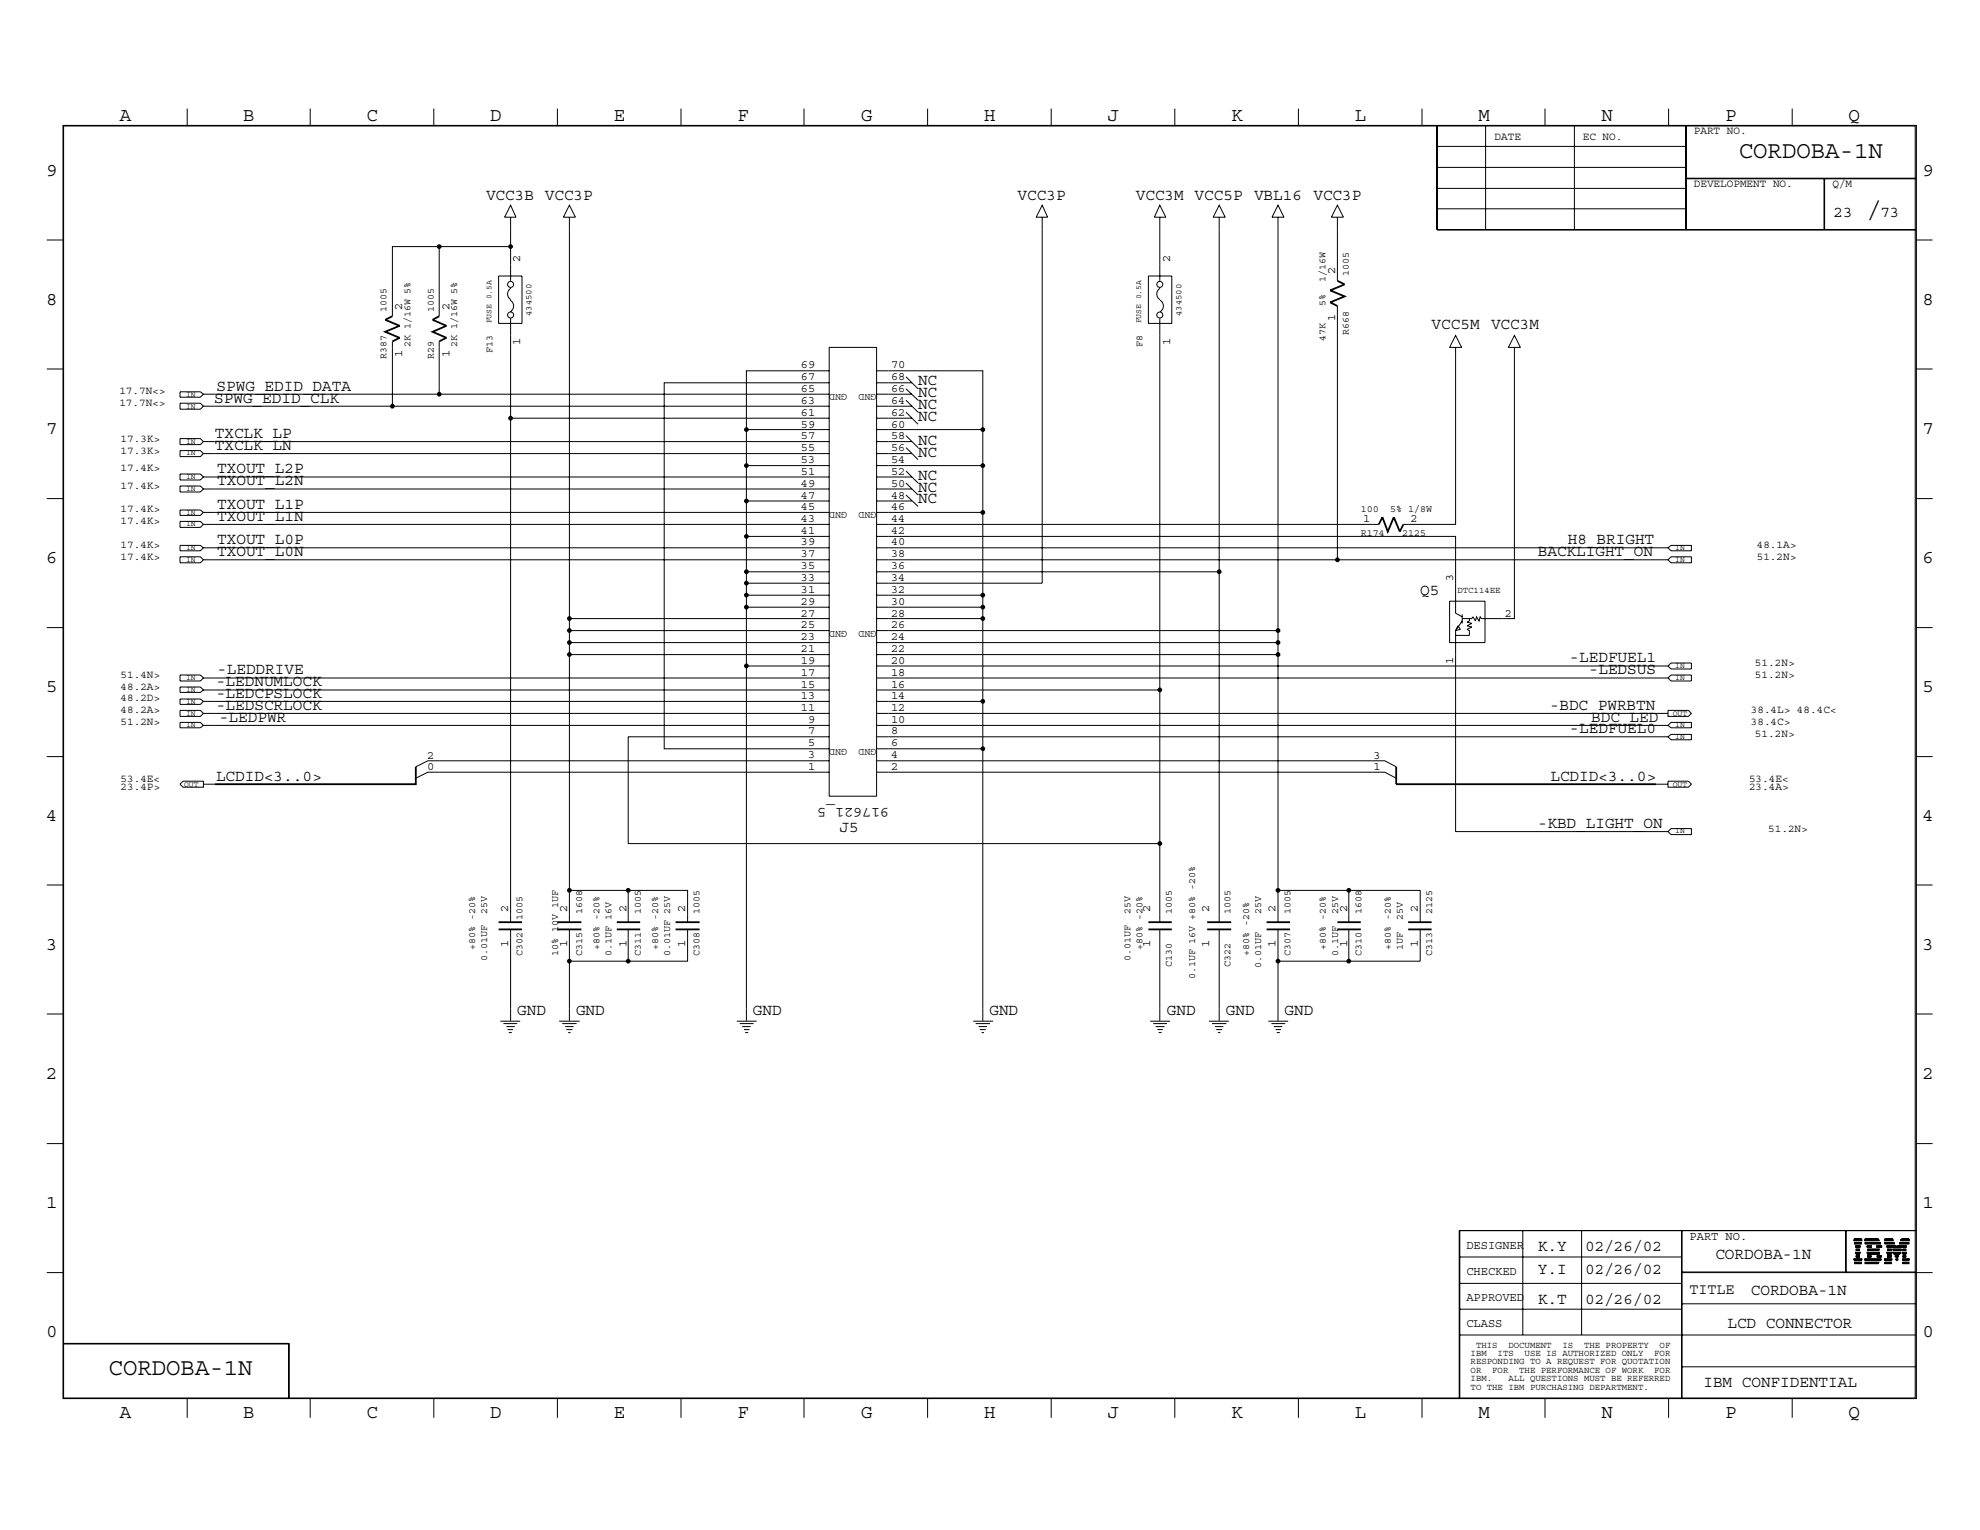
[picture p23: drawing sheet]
<svg xmlns="http://www.w3.org/2000/svg" width="279mm" height="216mm" viewBox="0 0 279 216" stroke-linecap="round" stroke-linejoin="round" font-family="sans-serif">
<defs><g id="words">
<g font-size="3.4">
<text x="245.4" y="22.4">CORDOBA-1N</text>
<text x="263.5" y="30.6">/</text>
<text x="15.3" y="194.1">CORDOBA-1N</text>
</g>
<g font-size="2.7">
<text x="16.9" y="17">A</text>
<text x="34.3" y="17">B</text>
<text x="51.7" y="17">C</text>
<text x="69.2" y="17">D</text>
<text x="86.6" y="17">E</text>
<text x="104.1" y="17">F</text>
<text x="121.5" y="17">G</text>
<text x="138.9" y="17">H</text>
<text x="156.3" y="17">J</text>
<text x="173.7" y="17">K</text>
<text x="191.2" y="17">L</text>
<text x="208.6" y="17">M</text>
<text x="226" y="17">N</text>
<text x="243.4" y="17">P</text>
<text x="260.9" y="17">Q</text>
<text x="6.5" y="24.8">9</text>
<text x="271.3" y="24.8">9</text>
<text x="6.5" y="43">8</text>
<text x="271.3" y="43">8</text>
<text x="6.5" y="61.2">7</text>
<text x="271.3" y="61.2">7</text>
<text x="6.5" y="79.4">6</text>
<text x="271.3" y="79.4">6</text>
<text x="6.5" y="97.6">5</text>
<text x="271.3" y="97.6">5</text>
<text x="6.5" y="115.8">4</text>
<text x="271.3" y="115.8">4</text>
<text x="6.5" y="134">3</text>
<text x="271.3" y="134">3</text>
<text x="6.5" y="152.2">2</text>
<text x="271.3" y="152.2">2</text>
<text x="6.5" y="170.4">1</text>
<text x="271.3" y="170.4">1</text>
<text x="6.5" y="188.6">0</text>
<text x="271.3" y="188.6">0</text>
<text x="16.9" y="200.1">A</text>
<text x="34.3" y="200.1">B</text>
<text x="51.7" y="200.1">C</text>
<text x="69.2" y="200.1">D</text>
<text x="86.6" y="200.1">E</text>
<text x="104.1" y="200.1">F</text>
<text x="121.5" y="200.1">G</text>
<text x="138.9" y="200.1">H</text>
<text x="156.3" y="200.1">J</text>
<text x="173.7" y="200.1">K</text>
<text x="191.2" y="200.1">L</text>
<text x="208.6" y="200.1">M</text>
<text x="226" y="200.1">N</text>
<text x="243.4" y="200.1">P</text>
<text x="260.9" y="200.1">Q</text>
</g>
<g font-size="2.3">
<text x="68.6" y="28.2">VCC3B VCC3P</text>
<text x="143.6" y="28.2">VCC3P</text>
<text x="160.3" y="28.2">VCC3M VCC5P</text>
<text x="177" y="28.2">VBL16</text>
<text x="185.3" y="28.2">VCC3P</text>
<text x="258.7" y="30.6">23</text>
<text x="265.3" y="30.6">73</text>
<text x="202" y="46.5">VCC5M</text>
<text x="210.4" y="46.5">VCC3M</text>
<text x="30.2" y="56.8">SPWG_EDID_CLK</text>
<text x="30.6" y="55.1">SPWG_EDID_DATA</text>
<text x="129.5" y="56">NC</text>
<text x="129.5" y="54.4">NC</text>
<text x="129.5" y="57.7">NC</text>
<text x="129.5" y="59.4">NC</text>
<text x="30.3" y="61.8">TXCLK_LP</text>
<text x="30.3" y="63.5">TXCLK_LN</text>
<text x="129.5" y="64.4">NC</text>
<text x="129.5" y="62.7">NC</text>
<text x="30.7" y="68.5">TXOUT_L2N</text>
<text x="30.7" y="71.8">TXOUT_L1P</text>
<text x="30.7" y="66.8">TXOUT_L2P</text>
<text x="129.5" y="71">NC</text>
<text x="129.5" y="69.4">NC</text>
<text x="129.5" y="67.7">NC</text>
<text x="30.7" y="76.8">TXOUT_L0P</text>
<text x="30.7" y="73.5">TXOUT_L1N</text>
<text x="221.2" y="76.8">H8_BRIGHT</text>
<text x="30.7" y="78.5">TXOUT_L0N</text>
<text x="200.4" y="84">Q5</text>
<text x="217" y="78.5">BACKLIGHT_ON</text>
<text x="30.7" y="95.2">-LEDDRIVE</text>
<text x="221.5" y="93.5">-LEDFUEL1</text>
<text x="224.2" y="95.2">-LEDSUS</text>
<text x="30.5" y="100.2">-LEDSCRLOCK</text>
<text x="30.5" y="98.5">-LEDCPSLOCK</text>
<text x="30.5" y="96.9">-LEDNUMLOCK</text>
<text x="30.9" y="101.9">-LEDPWR</text>
<text x="218.7" y="100.2">-BDC_PWRBTN</text>
<text x="224.5" y="101.9">BDC_LED</text>
<text x="221.5" y="103.5">-LEDFUEL0</text>
<text x="30.5" y="110.2">LCDID&lt;3..0&gt;</text>
<text x="218.8" y="110.2">LCDID&lt;3..0&gt;</text>
<text x="118.4" y="117.3">J5</text>
<text x="217" y="116.8">-KBD_LIGHT_ON</text>
<text x="73" y="143.2">GND</text>
<text x="81.3" y="143.2">GND</text>
<text x="106.3" y="143.2">GND</text>
<text x="139.6" y="143.2">GND</text>
<text x="164.7" y="143.2">GND</text>
<text x="173" y="143.2">GND</text>
<text x="181.3" y="143.2">GND</text>
<text x="217" y="176.5">K.Y</text>
<text x="217" y="179.8">Y.I</text>
<text x="223.7" y="176.5">02/26/02</text>
<text x="223.7" y="179.8">02/26/02</text>
<text x="242.1" y="177.7">CORDOBA-1N</text>
<text x="217" y="184">K.T</text>
<text x="223.7" y="184">02/26/02</text>
<text x="247.1" y="182.7">CORDOBA-1N</text>
<text x="243.8" y="187.4">LCD CONNECTOR</text>
<text x="240.4" y="195.7">IBM CONFIDENTIAL</text>
</g>
<g font-size="2.1">
<text x="125.5" y="114" transform="rotate(180 125.5 114)">917621_5</text>
<text x="238.4" y="182.5">TITLE</text>
</g>
<g font-size="1.7">
<text x="73.4" y="37" transform="rotate(-90 73.4 37)">2</text>
<text x="165.1" y="37" transform="rotate(-90 165.1 37)">2</text>
<text x="188.4" y="38.7" transform="rotate(-90 188.4 38.7)">2</text>
<text x="56.7" y="43.7" transform="rotate(-90 56.7 43.7)">2</text>
<text x="63.4" y="43.7" transform="rotate(-90 63.4 43.7)">2</text>
<text x="188.4" y="45.3" transform="rotate(-90 188.4 45.3)">1</text>
<text x="56.7" y="50.4" transform="rotate(-90 56.7 50.4)">1</text>
<text x="63.4" y="50.4" transform="rotate(-90 63.4 50.4)">1</text>
<text x="73.4" y="48.7" transform="rotate(-90 73.4 48.7)">1</text>
<text x="113" y="53.7">67</text>
<text x="113" y="52">69</text>
<text x="125.7" y="52">70</text>
<text x="125.7" y="53.7">68</text>
<text x="165.1" y="48.7" transform="rotate(-90 165.1 48.7)">1</text>
<text x="113" y="57">63</text>
<text x="113" y="55.3">65</text>
<text x="113" y="58.7">61</text>
<text x="125.7" y="55.3">66</text>
<text x="125.7" y="58.7">62</text>
<text x="125.7" y="57">64</text>
<text x="113" y="60.4">59</text>
<text x="113" y="63.7">55</text>
<text x="113" y="62">57</text>
<text x="113" y="65.4">53</text>
<text x="125.7" y="62">58</text>
<text x="125.7" y="60.4">60</text>
<text x="125.7" y="65.4">54</text>
<text x="125.7" y="63.7">56</text>
<text x="113" y="67">51</text>
<text x="113" y="70.4">47</text>
<text x="113" y="68.7">49</text>
<text x="113" y="72">45</text>
<text x="125.7" y="68.7">50</text>
<text x="125.7" y="67">52</text>
<text x="125.7" y="72">46</text>
<text x="125.7" y="70.4">48</text>
<text x="113" y="73.7">43</text>
<text x="113" y="77">39</text>
<text x="113" y="75.4">41</text>
<text x="125.7" y="75.4">42</text>
<text x="125.7" y="73.7">44</text>
<text x="125.7" y="77">40</text>
<text x="192.4" y="73.7">1</text>
<text x="199.1" y="73.7">2</text>
<text x="113" y="80.3">35</text>
<text x="113" y="78.7">37</text>
<text x="113" y="83.6">31</text>
<text x="113" y="82">33</text>
<text x="125.7" y="78.7">38</text>
<text x="125.7" y="82">34</text>
<text x="125.7" y="80.3">36</text>
<text x="125.7" y="83.6">32</text>
<text x="205.1" y="82" transform="rotate(-90 205.1 82)">3</text>
<text x="113" y="87">27</text>
<text x="113" y="85.3">29</text>
<text x="113" y="88.6">25</text>
<text x="125.7" y="85.3">30</text>
<text x="125.7" y="88.6">26</text>
<text x="125.7" y="87">28</text>
<text x="212.3" y="87">2</text>
<text x="113" y="95.3">17</text>
<text x="113" y="90.3">23</text>
<text x="113" y="93.6">19</text>
<text x="113" y="92">21</text>
<text x="125.7" y="92">22</text>
<text x="125.7" y="90.3">24</text>
<text x="125.7" y="95.3">18</text>
<text x="125.7" y="93.6">20</text>
<text x="205.1" y="93.6" transform="rotate(-90 205.1 93.6)">1</text>
<text x="113" y="100.3">11</text>
<text x="113" y="98.6">13</text>
<text x="113" y="97">15</text>
<text x="125.7" y="98.6">14</text>
<text x="125.7" y="97">16</text>
<text x="125.7" y="100.3">12</text>
<text x="60.3" y="107.1">2</text>
<text x="114" y="103.6">7</text>
<text x="114" y="102">9</text>
<text x="114" y="107">3</text>
<text x="114" y="105.3">5</text>
<text x="125.7" y="105.3">6</text>
<text x="125.7" y="107">4</text>
<text x="125.7" y="102">10</text>
<text x="125.7" y="103.6">8</text>
<text x="193.8" y="107.1">3</text>
<text x="60.3" y="108.7">0</text>
<text x="114" y="108.6">1</text>
<text x="125.7" y="108.6">2</text>
<text x="193.8" y="108.7">1</text>
<text x="71.7" y="128.7" transform="rotate(-90 71.7 128.7)">2</text>
<text x="80" y="128.7" transform="rotate(-90 80 128.7)">2</text>
<text x="88.4" y="128.7" transform="rotate(-90 88.4 128.7)">2</text>
<text x="96.7" y="128.7" transform="rotate(-90 96.7 128.7)">2</text>
<text x="162.3" y="128.7" transform="rotate(-90 162.3 128.7)">2</text>
<text x="170.6" y="128.7" transform="rotate(-90 170.6 128.7)">2</text>
<text x="180" y="128.7" transform="rotate(-90 180 128.7)">2</text>
<text x="190.1" y="128.7" transform="rotate(-90 190.1 128.7)">2</text>
<text x="200.1" y="128.7" transform="rotate(-90 200.1 128.7)">2</text>
<text x="71.7" y="133.7" transform="rotate(-90 71.7 133.7)">1</text>
<text x="80" y="133.7" transform="rotate(-90 80 133.7)">1</text>
<text x="88.4" y="133.7" transform="rotate(-90 88.4 133.7)">1</text>
<text x="96.7" y="133.7" transform="rotate(-90 96.7 133.7)">1</text>
<text x="162.3" y="133.7" transform="rotate(-90 162.3 133.7)">1</text>
<text x="170.6" y="133.7" transform="rotate(-90 170.6 133.7)">1</text>
<text x="180" y="133.7" transform="rotate(-90 180 133.7)">1</text>
<text x="190.1" y="133.7" transform="rotate(-90 190.1 133.7)">1</text>
<text x="200.1" y="133.7" transform="rotate(-90 200.1 133.7)">1</text>
<text x="206.9" y="176.3">DESIGNER</text>
<text x="206.9" y="179.9">CHECKED</text>
<text x="238.4" y="175">PART NO.</text>
<text x="206.9" y="183.6">APPROVED</text>
<text x="206.9" y="187.3">CLASS</text>
</g>
<g font-size="1.6">
<text x="210.9" y="19.8">DATE</text>
<text x="223.4" y="19.8">EC NO.</text>
<text x="239" y="18.9">PART NO.</text>
<text x="239" y="26.4">DEVELOPMENT NO.</text>
<text x="258.6" y="26.4">Q/M</text>
<text x="16.8" y="57.3">17.7N&lt;&gt;</text>
<text x="16.8" y="55.6">17.7N&lt;&gt;</text>
<text x="17" y="62.3">17.3K&gt;</text>
<text x="17" y="64">17.3K&gt;</text>
<text x="17" y="69">17.4K&gt;</text>
<text x="17" y="66.5">17.4K&gt;</text>
<text x="17" y="77.3">17.4K&gt;</text>
<text x="17" y="74">17.4K&gt;</text>
<text x="17" y="72.3">17.4K&gt;</text>
<text x="247.9" y="77.3">48.1A&gt;</text>
<text x="17" y="79">17.4K&gt;</text>
<text x="247.9" y="79">51.2N&gt;</text>
<text x="17" y="95.7">51.4N&gt;</text>
<text x="247.6" y="95.7">51.2N&gt;</text>
<text x="247.6" y="94">51.2N&gt;</text>
<text x="17" y="100.7">48.2A&gt;</text>
<text x="17" y="99">48.2D&gt;</text>
<text x="17" y="97.4">48.2A&gt;</text>
<text x="247.1" y="100.7">38.4L&gt; 48.4C&lt;</text>
<text x="17" y="102.4">51.2N&gt;</text>
<text x="247.1" y="102.4">38.4C&gt;</text>
<text x="247.6" y="104">51.2N&gt;</text>
<text x="17" y="110.3">53.4E&lt;</text>
<text x="17" y="111.5">23.4P&gt;</text>
<text x="246.8" y="110.3">53.4E&lt;</text>
<text x="246.8" y="111.5">23.4A&gt;</text>
<text x="249.5" y="117.3">51.2N&gt;</text>
</g>
<g font-size="1.4">
<text x="187" y="39.8" transform="rotate(-90 187 39.8)">1/16W</text>
<text x="190.3" y="38.9" transform="rotate(-90 190.3 38.9)">1005</text>
<text x="54.5" y="44" transform="rotate(-90 54.5 44)">1005</text>
<text x="61.2" y="44" transform="rotate(-90 61.2 44)">1005</text>
<text x="187" y="43.2" transform="rotate(-90 187 43.2)">5%</text>
<text x="190.3" y="47.3" transform="rotate(-90 190.3 47.3)">R668</text>
<text x="54.5" y="50.6" transform="rotate(-90 54.5 50.6)">R387</text>
<text x="57.9" y="49" transform="rotate(-90 57.9 49)">2K 1/16W 5%</text>
<text x="61.2" y="50.6" transform="rotate(-90 61.2 50.6)">R29</text>
<text x="64.5" y="49" transform="rotate(-90 64.5 49)">2K 1/16W 5%</text>
<text x="69.5" y="49.8" transform="rotate(-90 69.5 49.8)">F13</text>
<text x="161.2" y="49" transform="rotate(-90 161.2 49)">F8</text>
<text x="187" y="48.2" transform="rotate(-90 187 48.2)">47K</text>
<text x="119.5" y="55.6" transform="rotate(180 119.5 55.6)">GND</text>
<text x="123.7" y="55.6" transform="rotate(180 123.7 55.6)">GND</text>
<text x="119.5" y="72.3" transform="rotate(180 119.5 72.3)">GND</text>
<text x="123.7" y="72.3" transform="rotate(180 123.7 72.3)">GND</text>
<text x="192" y="72.3">100</text>
<text x="192" y="75.7">R174</text>
<text x="196.2" y="72.3">5% 1/8W</text>
<text x="197.9" y="75.7">2125</text>
<text x="119.5" y="89" transform="rotate(180 119.5 89)">GND</text>
<text x="123.7" y="89" transform="rotate(180 123.7 89)">GND</text>
<text x="119.5" y="105.7" transform="rotate(180 119.5 105.7)">GND</text>
<text x="123.7" y="105.7" transform="rotate(180 123.7 105.7)">GND</text>
<text x="68.7" y="129" transform="rotate(-90 68.7 129)">25V</text>
<text x="73.7" y="129.9" transform="rotate(-90 73.7 129.9)">1005</text>
<text x="82.1" y="129" transform="rotate(-90 82.1 129)">1608</text>
<text x="90.4" y="129" transform="rotate(-90 90.4 129)">1005</text>
<text x="98.7" y="129" transform="rotate(-90 98.7 129)">1005</text>
<text x="159.5" y="129" transform="rotate(-90 159.5 129)">25V</text>
<text x="165.4" y="129" transform="rotate(-90 165.4 129)">1005</text>
<text x="173.7" y="129" transform="rotate(-90 173.7 129)">1005</text>
<text x="178" y="129" transform="rotate(-90 178 129)">25V</text>
<text x="182.1" y="129" transform="rotate(-90 182.1 129)">1005</text>
<text x="188.8" y="129" transform="rotate(-90 188.8 129)">25V</text>
<text x="192.1" y="129" transform="rotate(-90 192.1 129)">1608</text>
<text x="198" y="129.9" transform="rotate(-90 198 129.9)">25V</text>
<text x="202.1" y="129" transform="rotate(-90 202.1 129)">2125</text>
<text x="67.1" y="134" transform="rotate(-90 67.1 134)">+80% -20%</text>
<text x="68.7" y="135.6" transform="rotate(-90 68.7 135.6)">0.01UF</text>
<text x="73.7" y="134.9" transform="rotate(-90 73.7 134.9)">C302</text>
<text x="78.7" y="134.9" transform="rotate(-90 78.7 134.9)">10% 10V 1UF</text>
<text x="82.1" y="134.9" transform="rotate(-90 82.1 134.9)">C315</text>
<text x="84.6" y="134.1" transform="rotate(-90 84.6 134.1)">+80% -20%</text>
<text x="86.3" y="134.9" transform="rotate(-90 86.3 134.9)">0.1UF 16V</text>
<text x="90.4" y="134.9" transform="rotate(-90 90.4 134.9)">C311</text>
<text x="92.9" y="134.1" transform="rotate(-90 92.9 134.1)">+80% -20%</text>
<text x="94.6" y="135" transform="rotate(-90 94.6 135)">0.01UF 25V</text>
<text x="98.7" y="134.9" transform="rotate(-90 98.7 134.9)">C308</text>
<text x="159.5" y="135.6" transform="rotate(-90 159.5 135.6)">0.01UF</text>
<text x="161.2" y="134" transform="rotate(-90 161.2 134)">+80% -20%</text>
<text x="165.4" y="136.5" transform="rotate(-90 165.4 136.5)">C130</text>
<text x="173.7" y="136.5" transform="rotate(-90 173.7 136.5)">C322</text>
<text x="176.3" y="135" transform="rotate(-90 176.3 135)">+80% -20%</text>
<text x="178" y="136.6" transform="rotate(-90 178 136.6)">0.01UF</text>
<text x="182.1" y="134.9" transform="rotate(-90 182.1 134.9)">C307</text>
<text x="187.1" y="134.1" transform="rotate(-90 187.1 134.1)">+80% -20%</text>
<text x="188.8" y="134.9" transform="rotate(-90 188.8 134.9)">0.1UF</text>
<text x="192.1" y="134.9" transform="rotate(-90 192.1 134.9)">C310</text>
<text x="196.3" y="134.1" transform="rotate(-90 196.3 134.1)">+80% -20%</text>
<text x="198" y="134" transform="rotate(-90 198 134)">1UF</text>
<text x="202.1" y="134.9" transform="rotate(-90 202.1 134.9)">C313</text>
<text x="168.7" y="138.2" transform="rotate(-90 168.7 138.2)">0.1UF 16V +80% -20%</text>
</g>
<g font-size="1.3">
<text x="75" y="44.6" transform="rotate(-90 75 44.6)">434500</text>
<text x="166.7" y="44.6" transform="rotate(-90 166.7 44.6)">434500</text>
<text x="205.7" y="83.7">DTC114EE</text>
<text x="207.5" y="191.3">IBM</text>
<text x="208.3" y="190.2">THIS</text>
<text x="211.3" y="191.3">ITS</text>
<text x="212.9" y="190.2">DOCUMENT</text>
<text x="215.1" y="191.3">USE IS AUTHORIZED ONLY</text>
<text x="220.5" y="190.2">IS</text>
<text x="223.5" y="190.2">THE PROPERTY</text>
<text x="233.4" y="191.3">FOR</text>
<text x="234.2" y="190.2">OF</text>
<text x="207.5" y="192.5">RESPONDING TO A REQUEST FOR QUOTATION</text>
<text x="207.5" y="193.7">OR</text>
<text x="207.5" y="194.9">IBM.</text>
<text x="207.5" y="196.1">TO THE IBM PURCHASING DEPARTMENT.</text>
<text x="210.6" y="193.7">FOR</text>
<text x="212.9" y="194.9">ALL QUESTIONS MUST BE REFERRED</text>
<text x="214.4" y="193.7">THE PERFORMANCE OF WORK</text>
<text x="233.4" y="193.7">FOR</text>
</g>
<g font-size="1.1">
<text x="69.3" y="45.6" transform="rotate(-90 69.3 45.6)">FUSE 0.5A</text>
<text x="161" y="45.6" transform="rotate(-90 161 45.6)">FUSE 0.5A</text>
<text x="26.2" y="56">IN</text>
<text x="26.2" y="57.7">IN</text>
<text x="26.2" y="62.7">IN</text>
<text x="26.2" y="64.3">IN</text>
<text x="26.2" y="69.3">IN</text>
<text x="26.2" y="67.6">IN</text>
<text x="26.2" y="77.6">IN</text>
<text x="26.2" y="72.6">IN</text>
<text x="26.2" y="74.3">IN</text>
<text x="236.4" y="77.6">IN</text>
<text x="26.2" y="79.3">IN</text>
<text x="236.4" y="79.2">IN</text>
<text x="26.2" y="95.9">IN</text>
<text x="236.4" y="95.9">IN</text>
<text x="236.4" y="94.2">IN</text>
<text x="26.2" y="101">IN</text>
<text x="26.2" y="97.6">IN</text>
<text x="26.2" y="99.3">IN</text>
<text x="236.1" y="101">OUT</text>
<text x="26.2" y="102.6">IN</text>
<text x="236.4" y="102.6">IN</text>
<text x="236.4" y="104.2">IN</text>
<text x="26" y="111">OUT</text>
<text x="236.1" y="111">OUT</text>
<text x="236.4" y="117.6">IN</text>
</g>
</g></defs>
<g fill="none" stroke="#000" stroke-width=".25">
<path d="M188.7 39.6l1 .5-2 .9 2 .8-2 .9 1 .5M55.4 44.6l-1 .5 2 .9-2 .8 2 .9-1 .5M62 44.6l-1 .5 2 .9-2 .8 2 .9-1 .5M194.6 74l.5-1 .7 2 .9-2 .8 2 .5-1M58.7 108.2v2.5h-28.4M197 108.2v2.5h36.7M70.4 131.1h3.3M70.4 130.1h3.3M78.7 131.1h3.3M78.7 130.1h3.3M87 131.1h3.3M87 130.1h3.3"/>
<path d="M95.3 131.1h3.4M95.3 130.1h3.4M162.1 131.1h3.3M162.1 130.1h3.3M170.3 131.1h3.4M170.3 130.1h3.4M178.7 131.1h3.3M178.7 130.1h3.3M188.7 131.1h3.3M188.7 130.1h3.3M198.7 131.1h3.3M198.7 130.1h3.3"/>
</g>
<g fill="none" stroke="#000" stroke-width=".14">
<path d="M8.9 17.7h261.5v179.7h-261.5zM9 17.8h261.3v179.5h-261.3zM26.4 15.3v2.4M43.8 15.3v2.4M61.2 15.3v2.4M78.7 15.3v2.4M96.1 15.3v2.4M113.5 15.3v2.4M130.9 15.3v2.4M148.3 15.3v2.4M165.8 15.3v2.4M183.2 15.3v2.4"/>
<path d="M200.7 15.3v2.4M202.8 17.7v14.7h67.6M209.6 17.7v14.7M218 15.3v2.4M222.2 17.7v14.7M235.5 15.3v2.4M237.9 17.7v14.7M252.9 15.3v2.4M6.6 33.9h2.3M62 34.8v9.8M70.4 38.9h3.3v6.7h-3.3zM72.1 29l.7 1.6h-1.6z"/>
<path d="M72.1 34.8h-16.7v9.8M72.1 30.6v9M80.3 29l.9 1.6h-1.7zM80.3 30.6v99.5M147.1 29l.7 1.6h-1.6zM147.1 30.6v51.7h-23.4M162.1 38.9h3.3v6.7h-3.3zM163.7 29l.8 1.6h-1.6zM163.7 30.6v9M172 29l.9 1.6h-1.7zM172 30.6v99.5M180.3 29l.9 1.6h-1.7z"/>
<path d="M180.3 30.6v99.5M188.7 29l.9 1.6h-1.7zM188.7 30.6v9M202.8 29.5h35.1M202.8 26.6h35.1M202.8 23.6h35.1M202.8 20.7h35.1M237.9 25.2h32.5M237.9 25.1h32.5M257.4 25.2v7.2M257.5 25.2v7.2M270.4 33.9h2.3"/>
<path d="M6.6 52.1h2.3M25.4 55.3h2.9l.4 .3-.4 .4h-2.9zM25.4 56.9h2.9l.4 .4-.4 .4h-2.9zM28.7 55.6h88.3M28.7 57.3h88.3M55.4 48.2v9.1M62 48.2v7.4M72 42.4a.93 .93 0 0 1 0 1.6M72.1 45v14h44.9M72.1 59v71.1M72.1 40.7a.93 .93 0 0 0 0 1.6M117 49h6.7v63.4h-6.7z"/>
<path d="M117 54h-23.3v51.7h23.3M117 52.3h-11.7v13.4M123.7 52.3h15v13.4M123.7 54h5M123.7 55.6h5M123.7 57.3h5M123.7 59h5M127.8 54.9l1.7 1.6M127.8 53.2l1.7 1.7M127.8 56.5l1.7 1.7M127.8 58.2l1.7 1.7M163.7 45v85.1"/>
<path d="M163.7 42.4a.93 .93 0 0 1 0 1.6M163.7 40.7a.93 .93 0 0 0 0 1.6M188.7 43.2v35.8M205.4 47.3l.8 1.7h-1.6zM205.4 49v25h-7.4M213.7 49v38.3h-4.7l-.1-.3-.2 .6-.3-.6-.2 .6-.3-.6-.2 .3h-1.4M213.7 47.3l.8 1.7h-1.6zM270.4 52.1h2.3M6.6 70.4h2.3M25.4 61.9h2.9l.4 .4-.4 .4h-2.9zM25.4 77h2.9l.4 .3-.4 .4h-2.9zM25.4 72h2.9l.4 .3-.4 .4h-2.9z"/>
<path d="M25.4 63.6h2.9l.4 .4-.4 .4h-2.9zM25.4 68.6h2.9l.4 .4-.4 .4h-2.9zM25.4 78.6h2.9l.4 .4-.4 .4h-2.9zM25.4 73.6h2.9l.4 .4-.4 .4h-2.9zM25.4 66.9h2.9l.4 .4-.4 .4h-2.9zM28.7 74h88.3M28.7 62.3h88.3M28.7 64h88.3M28.7 67.3h88.3M28.7 69h88.3M28.7 72.3h88.3M28.7 77.3h88.3"/>
<path d="M28.7 79h88.3M105.3 65.7v78.3M105.3 60.6h11.7M105.3 65.7h11.7M105.3 70.7h11.7M105.3 75.7h11.7M123.7 74h70.9M123.7 60.6h15M123.7 62.3h5M123.7 64h5M123.7 65.7h15M123.7 67.3h5"/>
<path d="M123.7 69h5M123.7 70.7h5M123.7 72.3h15M123.7 75.7h81.7v10.8l.9 .5M123.7 77.3h111.7M123.7 79h111.7M127.8 69.8l1.7 1.7M127.8 68.2l1.7 1.6M127.8 66.5l1.7 1.7M127.8 63.2l1.7 1.7M127.8 61.5l1.7 1.7M138.7 65.7v78.3"/>
<path d="M235.4 77.3l.4-.3h2.9v.7h-2.9zM235.4 79l.4-.4h2.9v.8h-2.9zM270.4 70.4h2.3M6.6 88.6h2.3M25.4 95.2h2.9l.4 .5-.4 .4h-2.9zM25.4 96.9h2.9l.4 .5-.4 .3h-2.9zM25.4 98.6h2.9l.4 .4-.4 .4h-2.9zM28.7 95.7h88.3M28.7 97.4h88.3M28.7 99h88.3M80.3 87.3h36.7M80.3 89h36.7"/>
<path d="M80.3 90.7h36.7M80.3 92.4h36.7M105.3 80.7h11.7M105.3 82.3h11.7M105.3 84h11.7M105.3 85.7h11.7M105.3 94h11.7M123.7 80.7h48.3M123.7 84h15M123.7 85.7h15M123.7 87.3h15M123.7 89h56.6"/>
<path d="M123.7 90.7h56.6M123.7 92.4h56.6M123.7 94h111.7M123.7 95.7h111.7M123.7 97.4h40M123.7 99h15M204.6 84.8h4.9v5.9h-4.9zM205.4 89v28.3h30M205.7 88.3l.4 .5-.7 .2zM206.3 86.7v1.3M206.3 87.6l-.9 1.4M207.3 87.3v.3l-.3 .2 .7 .2-.7 .3 .7 .2-.7 .3 .3 .2v.7h-1.9"/>
<path d="M235.4 94l.4-.4h2.9v.8h-2.9zM235.8 95.2h2.9v.9h-2.9l-.4-.4zM270.4 88.6h2.3M6.6 106.8h2.3M25.4 110.7l.4-.5h2.9v.9h-2.9zM25.4 100.2h2.9l.4 .5-.4 .4h-2.9zM25.4 101.9h2.9l.4 .5-.4 .3h-2.9zM28.7 100.7h88.3M28.7 102.4h88.3M28.7 110.7h1.6M117 107.4h-56.6l-1.7 .8M117 109h-56.6l-1.7 .8"/>
<path d="M117 104h-28.4v15h75.1M123.7 107.4h71.7l1.6 .8M123.7 109h71.7l1.6 .8M123.7 100.7h111.7M123.7 102.4h111.7M123.7 104h111.7M123.7 105.7h15M233.7 110.7h1.7M235.4 100.2h2.9l.4 .5-.4 .4h-2.9zM235.4 110.2h2.9l.4 .5-.4 .4h-2.9zM235.4 102.4l.4-.5h2.9v.8h-2.9zM235.4 104l.4-.4h2.9v.8h-2.9z"/>
<path d="M235.4 117.3l.4-.4h2.9v.9h-2.9zM270.4 106.8h2.3M6.6 124.9h2.3M72.1 131.1v12.9M80.3 125.6h16.7v4.5M80.3 131.1v4.5M88.6 135.6h-8.3v8.4M88.6 125.6v4.5M88.6 131.1v4.5M97 131.1v4.5h-8.4M163.7 131.1v12.9M172 131.1v12.9"/>
<path d="M180.3 131.1v4.5h10M180.3 135.6v8.4M180.3 125.6h20.1v4.5M190.3 125.6v4.5M190.3 131.1v4.5M200.4 131.1v4.5h-10.1M270.4 124.9h2.3M6.6 143.1h2.3M70.6 144.1h2.8M71 144.4h2M71.5 144.9h1.1M71.6 145.3h.8"/>
<path d="M71.8 145.7h.4M78.9 144.1h2.9M79.3 144.4h2.1M79.8 144.9h1.1M79.9 145.3h.9M80.2 145.7h.3M104 144.1h2.8M104.4 144.4h1.9M104.7 144.9h1.2M105 145.3h.7M105.2 145.7h.4M137.3 144.1h2.8"/>
<path d="M137.7 144.4h2M138.1 144.9h1.2M138.3 145.3h.8M138.5 145.7h.4M162.3 144.1h2.8M162.7 144.4h2M163.1 144.9h1.2M163.3 145.3h.8M163.5 145.7h.4M170.6 144.1h2.8M171 144.4h2.1M171.4 144.9h1.2"/>
<path d="M171.6 145.3h.9M171.9 145.7h.3M179 144.1h2.8M179.4 144.4h2M179.7 144.9h1.2M180 145.3h.8M180.2 145.7h.4M270.4 143.1h2.3M6.6 179.6h2.3M6.6 161.4h2.3M205.9 177.4h31.4M206 173.7v23.6"/>
<path d="M214.9 173.7v14.7M223.2 173.7v14.7M237.3 173.7v23.6M237.3 179.5h33.1M237.3 179.6h35.4M260.4 173.7v5.9M260.5 173.7v5.9M261.6 177.7h1.1v.1h-1.1zM261.6 177.6h1.1v.1h-1.1zM261.6 175h1.1v.1h-1.1zM261.6 174.9h1.1v.1h-1.1zM261.6 178.3h1.1h-1.1"/>
<path d="M261.6 178.2h1.1h-1.1M261.6 178.1h1.1h-1.1M261.6 177.9h1.1h-1.1M261.6 175.5h1.1h-1.1M261.6 175.4h1.1h-1.1M261.6 175.3h1.1h-1.1M261.6 174.8h1.1h-1.1M261.9 176.8h.6v.1h-.6zM261.9 176.7h.6v.1h-.6zM261.9 175.9h.6v.1h-.6zM261.9 175.9h.6h-.6zM261.9 175.8h.6v.1h-.6z"/>
<path d="M261.9 177.4h.6h-.6M261.9 177.3h.6h-.6M261.9 177.2h.6h-.6M261.9 177h.6h-.6M261.9 176.4h.6h-.6M261.9 176.3h.6h-.6M263.1 175h2.1v.1h-2.1zM263.1 174.9h2v.1h-2zM263.1 177.7h2.3v.1h-2.3zM263.1 177.6h2.3v.1h-2.3zM263.1 178.3h2h-2M263.1 178.2h2h-2"/>
<path d="M263.1 178.1h2.1h-2.1M263.1 174.8h2h-2M263.1 177.9h2.2h-2.2M263.1 175.5h2.3h-2.3M263.1 175.4h2.3h-2.3M263.1 175.3h2.2h-2.2M263.5 176.8h1.7v.1h-1.7zM263.5 176.7h1.7v.1h-1.7zM263.5 175.9h.6v.1h-.6zM263.5 175.9h.6h-.6zM263.5 175.8h.6v.1h-.6zM263.5 177h1.8h-1.8"/>
<path d="M263.5 176.4h1.7h-1.7M263.5 176.3h1.8h-1.8M263.5 177.4h.6h-.6M263.5 177.3h.6h-.6M263.5 177.2h.6h-.6M264.8 175.9h.7v.1h-.7zM264.8 175.9h.7h-.7zM264.8 175.8h.7v.1h-.7zM264.8 177.4h.7h-.7M264.8 177.3h.7h-.7M264.8 177.2h.7h-.7M265.9 177.7h1.1v.1h-1.1z"/>
<path d="M265.9 177.6h1.1v.1h-1.1zM265.9 175h1.2v.1h-1.2zM265.9 174.9h1.2v.1h-1.2zM265.9 178.3h1.1h-1.1M265.9 178.2h1.1h-1.1M265.9 178.1h1.1h-1.1M265.9 177.9h1.1h-1.1M265.9 175.5h1.5h-1.5M265.9 175.4h1.5h-1.5M265.9 175.3h1.4h-1.4M265.9 174.8h1.2h-1.2M266.3 176.8h.7v.1h-.7z"/>
<path d="M266.3 176.7h.7v.1h-.7zM266.3 175.9h1.3v.1h-1.3zM266.3 175.9h1.2h-1.2zM266.3 175.8h1.2v.1h-1.2zM266.3 177.4h.7h-.7M266.3 177.3h.7h-.7M266.3 177.2h.7h-.7M266.3 177h.7h-.7M266.3 176.4h.7h-.7M266.3 176.3h.7h-.7M267 176.4h1.3h-1.3M267 176.3h1.3h-1.3"/>
<path d="M267.1 176.7h1.1v.1h-1.1zM267.1 176.4h1.2h-1.2M267.2 176.8h1v.1h-1zM267.2 177h.9h-.9M267.4 177.3h.6h-.6M267.4 177.2h.6h-.6M267.5 177.4h.4h-.4M267.5 177.7h.3v.1h-.3zM267.5 177.6h.3v.1h-.3zM267.6 177.9h.1h-.1M267.7 175.9h1.3v.1h-1.3zM267.8 175.9h1.2h-1.2z"/>
<path d="M267.8 175.8h1.2v.1h-1.2zM268 175.5h1.4h-1.4M268.1 175.4h1.3h-1.3M268.1 175.3h1.3h-1.3M268.2 175h1.2v.1h-1.2zM268.2 174.9h1.2v.1h-1.2zM268.3 174.8h1.1h-1.1M268.5 177.7h.9v.1h-.9zM268.5 177.6h.9v.1h-.9zM268.5 176.8h.5v.1h-.5zM268.5 176.7h.5v.1h-.5zM268.5 178.3h.9h-.9"/>
<path d="M268.5 178.2h.9h-.9M268.5 178.1h.9h-.9M268.5 177.9h.9h-.9M268.5 177.4h.5h-.5M268.5 177.3h.5h-.5M268.5 177.2h.5h-.5M268.5 177h.5h-.5M268.5 176.4h.5h-.5M268.5 176.3h.5h-.5M270.4 173.7h-64.5v23.6M270.4 161.4h2.3M8.9 189.6h31.9v7.7"/>
<path d="M8.9 189.7h31.9M26.4 197.3v2.8M40.7 189.6v7.7M43.8 197.3v2.8M61.2 197.3v2.8M78.7 197.3v2.8M96.1 197.3v2.8M113.5 197.3v2.8M130.9 197.3v2.8M148.3 197.3v2.8M165.8 197.3v2.8M183.2 197.3v2.8"/>
<path d="M200.7 197.3v2.8M205.9 188.4h64.5M205.9 184.7h31.4M205.9 181.1h31.4M218 197.3v2.8M235.5 197.3v2.8M237.3 192.9h33.1M237.3 184h33.1M252.9 197.3v2.8"/>
<circle cx="72.1" cy="44.4" r=".42"/>
<circle cx="72.1" cy="40.1" r=".42"/>
<circle cx="163.7" cy="44.4" r=".42"/>
<circle cx="163.7" cy="40.1" r=".42"/>
</g>
<g fill="#000">
<circle cx="62" cy="34.8" r=".34"/>
<circle cx="72.1" cy="34.8" r=".34"/>
<circle cx="55.4" cy="57.3" r=".34"/>
<circle cx="62" cy="55.6" r=".34"/>
<circle cx="72.1" cy="59" r=".34"/>
<circle cx="105.3" cy="65.7" r=".34"/>
<circle cx="105.3" cy="60.6" r=".34"/>
<circle cx="105.3" cy="75.7" r=".34"/>
<circle cx="105.3" cy="70.7" r=".34"/>
<circle cx="138.7" cy="65.7" r=".34"/>
<circle cx="138.7" cy="60.6" r=".34"/>
<circle cx="138.7" cy="72.3" r=".34"/>
<circle cx="188.7" cy="79" r=".34"/>
<circle cx="80.3" cy="87.3" r=".34"/>
<circle cx="80.3" cy="90.7" r=".34"/>
<circle cx="80.3" cy="89" r=".34"/>
<circle cx="80.3" cy="92.4" r=".34"/>
<circle cx="105.3" cy="80.7" r=".34"/>
<circle cx="105.3" cy="94" r=".34"/>
<circle cx="105.3" cy="82.3" r=".34"/>
<circle cx="105.3" cy="84" r=".34"/>
<circle cx="105.3" cy="85.7" r=".34"/>
<circle cx="138.7" cy="84" r=".34"/>
<circle cx="138.7" cy="87.3" r=".34"/>
<circle cx="138.7" cy="85.7" r=".34"/>
<circle cx="138.7" cy="99" r=".34"/>
<circle cx="163.7" cy="97.4" r=".34"/>
<circle cx="172" cy="80.7" r=".34"/>
<circle cx="180.3" cy="90.7" r=".34"/>
<circle cx="180.3" cy="89" r=".34"/>
<circle cx="180.3" cy="92.4" r=".34"/>
<circle cx="138.7" cy="105.7" r=".34"/>
<circle cx="163.7" cy="119" r=".34"/>
<circle cx="80.3" cy="135.6" r=".34"/>
<circle cx="80.3" cy="125.6" r=".34"/>
<circle cx="88.6" cy="135.6" r=".34"/>
<circle cx="88.6" cy="125.6" r=".34"/>
<circle cx="180.3" cy="135.6" r=".34"/>
<circle cx="180.3" cy="125.6" r=".34"/>
<circle cx="190.3" cy="125.6" r=".34"/>
<circle cx="190.3" cy="135.6" r=".34"/>
</g>
<use href="#words"/>
</svg>
